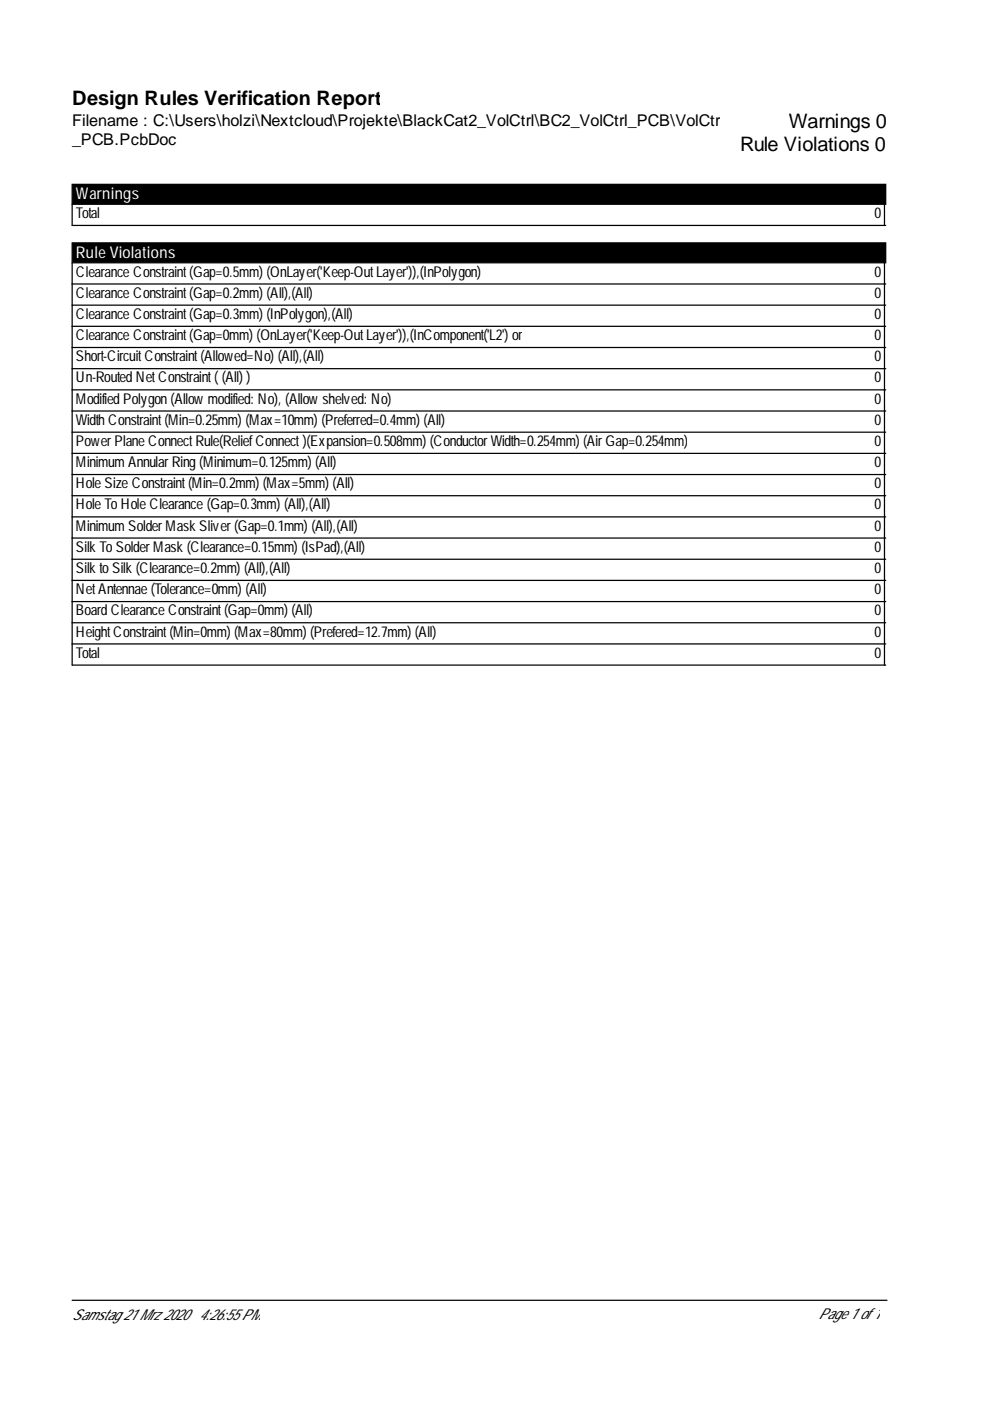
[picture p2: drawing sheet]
<svg xmlns="http://www.w3.org/2000/svg" width="210mm" height="297mm" viewBox="0 0 210 297" stroke-linecap="round" stroke-linejoin="round" font-family="sans-serif">
<defs><g id="words">
<g font-size="4.2">
<text x="15.3" y="22.3">Design Rules Verification Report</text>
<text x="167.2" y="27.1">Warnings 0</text>
<text x="156.9" y="32.1">Rule Violations 0</text>
</g>
<g font-size="3.4">
<text x="15.3" y="26.6">Filename : C:\Users\holzi\Nextcloud\Projekte\BlackCat2_VolCtrl\BC2_VolCtrl_PCB\VolCtrl</text>
<text x="15.3" y="30.8">_PCB.PcbDoc</text>
</g>
<g font-size="3.4" fill="#fff">
<text x="16.1" y="42.3">Warnings</text>
<text x="16.1" y="54.7">Rule Violations</text>
</g>
<g font-size="3.2">
<text x="16.1" y="46.2">Total</text>
<text x="185.4" y="46.2">0</text>
<text x="16.1" y="58.6">ClearanceConstraint(Gap=0.5mm) (OnLayer('Keep-OutLayer')),(InPolygon)</text>
<text x="185.4" y="58.6">0</text>
<text x="16.1" y="63.1">ClearanceConstraint(Gap=0.2mm) (All),(All)</text>
<text x="185.4" y="63.1">0</text>
<text x="16.1" y="67.6">ClearanceConstraint(Gap=0.3mm) (InPolygon),(All)</text>
<text x="185.4" y="67.6">0</text>
<text x="16.1" y="72.1">ClearanceConstraint(Gap=0mm) (OnLayer('Keep-OutLayer')),(InComponent('L2') or</text>
<text x="16.1" y="76.6">Short-CircuitConstraint(Allowed=No) (All),(All)</text>
<text x="185.4" y="72.1">0</text>
<text x="185.4" y="76.6">0</text>
<text x="16.1" y="81.1">Un-RoutedNetConstraint((All) )</text>
<text x="185.4" y="81.1">0</text>
<text x="16.1" y="85.6">ModifiedPolygon(Allowmodified: No), (Allowshelved: No)</text>
<text x="185.4" y="85.6">0</text>
<text x="16.1" y="90.1">WidthConstraint(Min=0.25mm) (Max=10mm) (Preferred=0.4mm) (All)</text>
<text x="16.1" y="94.6">PowerPlaneConnectRule(ReliefConnect)(Expansion=0.508mm) (ConductorWidth=0.254mm) (AirGap=0.254mm)</text>
<text x="185.4" y="90.1">0</text>
<text x="185.4" y="94.6">0</text>
<text x="16.1" y="99">MinimumAnnularRing(Minimum=0.125mm) (All)</text>
<text x="185.4" y="99">0</text>
<text x="16.1" y="103.5">HoleSizeConstraint(Min=0.2mm) (Max=5mm) (All)</text>
<text x="185.4" y="103.5">0</text>
<text x="16.1" y="108">HoleToHoleClearance(Gap=0.3mm) (All),(All)</text>
<text x="16.1" y="112.5">MinimumSolderMaskSliver(Gap=0.1mm) (All),(All)</text>
<text x="185.4" y="108">0</text>
<text x="185.4" y="112.5">0</text>
<text x="16.1" y="117">SilkToSolderMask(Clearance=0.15mm) (IsPad),(All)</text>
<text x="185.4" y="117">0</text>
<text x="16.1" y="121.5">SilktoSilk(Clearance=0.2mm) (All),(All)</text>
<text x="16.1" y="126">NetAntennae(Tolerance=0mm) (All)</text>
<text x="185.4" y="121.5">0</text>
<text x="185.4" y="126">0</text>
<text x="16.1" y="130.5">BoardClearanceConstraint(Gap=0mm) (All)</text>
<text x="185.4" y="130.5">0</text>
<text x="16.1" y="135">HeightConstraint(Min=0mm) (Max=80mm) (Prefered=12.7mm) (All)</text>
<text x="185.4" y="135">0</text>
<text x="16.1" y="139.4">Total</text>
<text x="185.4" y="139.4">0</text>
<text x="15.3" y="279.9">Samstag21 Mrz 2020</text>
<text x="42.3" y="279.9">4:26:55PM</text>
<text x="173.6" y="279.6">Page1 of1</text>
</g>
</g></defs>
<path d="M15.3 39.1h172.5v4.2h-172.5zM15.3 51.5h172.5v4.2h-172.5z" fill="#000" stroke="#000" stroke-width=".26"/>
<g fill="none" stroke="#000" stroke-width=".26">
<path d="M15.3 43.3v4.5h172.5M15.3 55.7v85.3h172.5M187.5 43.3v4.5M187.5 55.7v85.3M15.3 60.2h172.5M15.3 64.7h172.5M15.3 69.2h172.5M15.3 73.7h172.5M15.3 78.2h172.5M15.3 82.7h172.5M15.3 87.1h172.5M15.3 91.6h172.5"/>
<path d="M15.3 96.1h172.5M15.3 100.6h172.5M15.3 105.1h172.5M15.3 109.6h172.5M15.3 114.1h172.5M15.3 118.6h172.5M15.3 123.1h172.5M15.3 127.5h172.5M15.3 132h172.5M15.3 136.5h172.5M15.3 275.7h172.8"/>
</g>
<use href="#words"/>
</svg>
